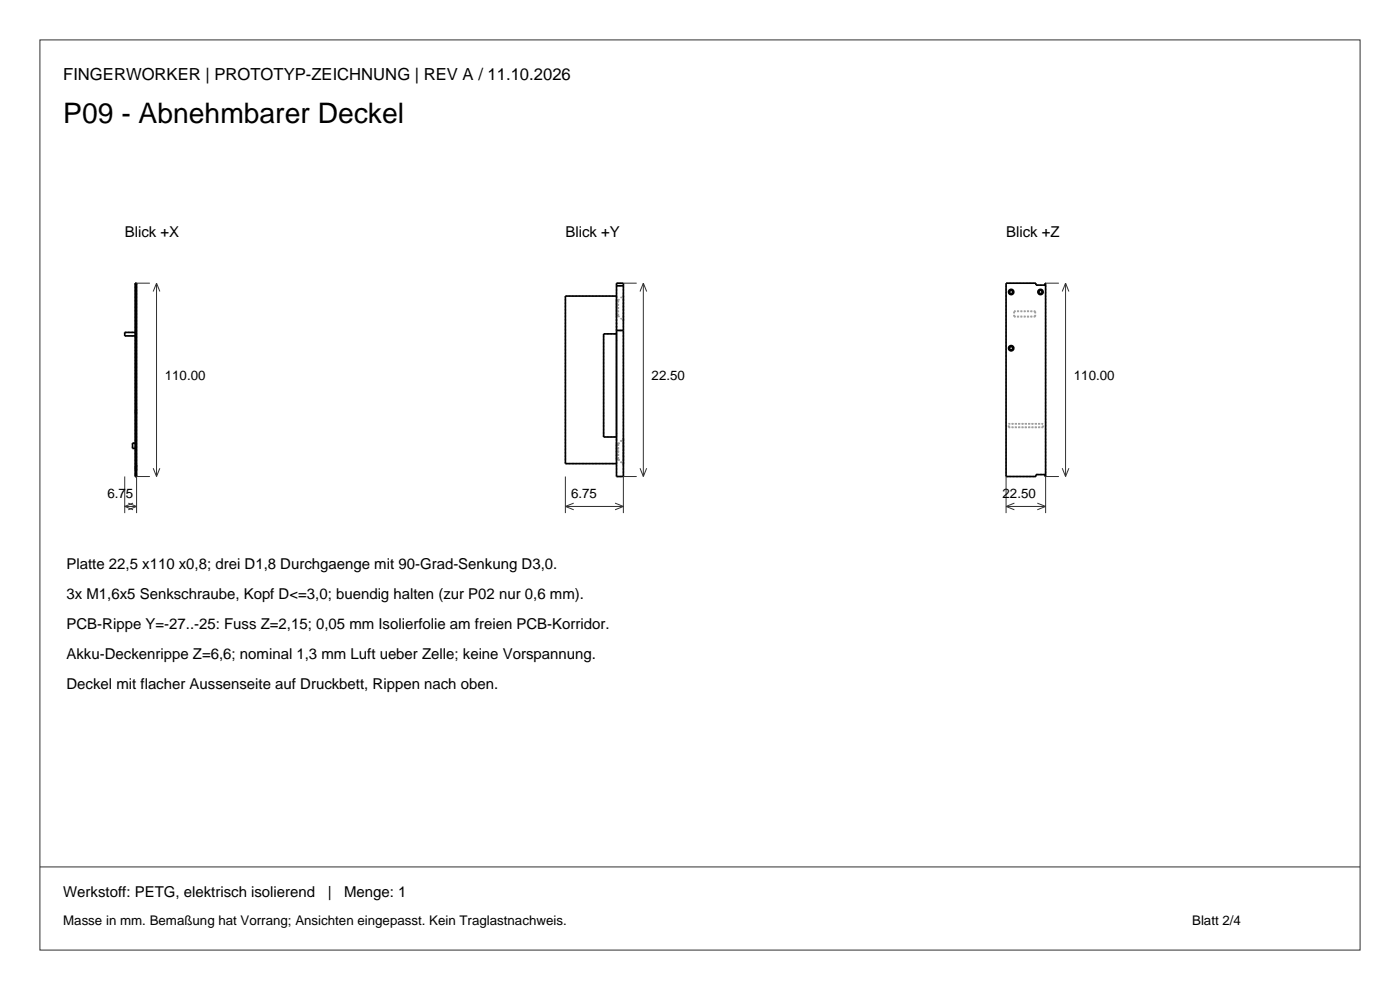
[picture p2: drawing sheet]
<svg xmlns="http://www.w3.org/2000/svg" width="297mm" height="210mm" viewBox="0 0 297 210" stroke-linecap="round" stroke-linejoin="round" font-family="sans-serif">
<defs><g id="words">
<text font-size="6" x="13.4" y="26.1">P09 - Abnehmbarer Deckel</text>
<text font-size="3.5" x="13.4" y="16.9">FINGERWORKER | PROTOTYP-ZEICHNUNG | REV A / 11.10.2026</text>
<g font-size="3.2">
<text x="26.5" y="50.2">Blick +X</text>
<text x="119.9" y="50.2">Blick +Y</text>
<text x="213.4" y="50.2">Blick +Z</text>
<text x="14.1" y="120.7">Platte 22,5 x110 x0,8; drei D1,8 Durchgaenge mit 90-Grad-Senkung D3,0.</text>
<text x="14.1" y="127.1">3x M1,6x5 Senkschraube, Kopf D&lt;=3,0; buendig halten (zur P02 nur 0,6 mm).</text>
<text x="14.1" y="133.4">PCB-Rippe Y=-27..-25: Fuss Z=2,15; 0,05 mm Isolierfolie am freien PCB-Korridor.</text>
<text x="14.1" y="139.8">Akku-Deckenrippe Z=6,6; nominal 1,3 mm Luft ueber Zelle; keine Vorspannung.</text>
<text x="14.1" y="146.1">Deckel mit flacher Aussenseite auf Druckbett, Rippen nach oben.</text>
<text x="13.4" y="190.2">Werkstoff: PETG, elektrisch isolierend</text>
<text x="69.5" y="190.2">|</text>
<text x="73" y="190.2">Menge: 1</text>
</g>
<g font-size="2.8">
<text x="35" y="80.6">110.00</text>
<text x="138.2" y="80.6">22.50</text>
<text x="227.8" y="80.6">110.00</text>
<text x="22.8" y="105.7">6.75</text>
<text x="121.2" y="105.7">6.75</text>
<text x="212.7" y="105.7">22.50</text>
<text x="13.4" y="196.2">Masse in mm. Bemaßung hat Vorrang; Ansichten eingepasst. Kein Traglastnachweis.</text>
<text x="252.9" y="196.2">Blatt 2/4</text>
</g>
</g></defs>
<g fill="none" stroke="#26333b" stroke-width=".21">
<path d="M8.5 8.5h280v193h-280zM29 60.1h2.8M33.2 60.1v41M33.2 60.1l.7 1.7M33.2 60.1l-.7 1.7M132.2 60.1h2.9M136.5 60.1v41M136.5 60.1l.7 1.7M136.5 60.1l-.7 1.7M221.8 60.1h2.8M226.1 60.1v41M226.1 60.1l.7 1.7"/>
<path d="M226.1 60.1l-.8 1.7M32.5 99.3l.7 1.8M33.9 99.3l-.7 1.8M135.8 99.3l.7 1.8M137.2 99.3l-.7 1.8M225.3 99.3l.8 1.8M226.8 99.3l-.7 1.8M26.5 101.1v7.7M26.5 107.4h2.5M26.5 107.4l1.7 .7M27.2 106.7l1.8 .7M28.2 106.7l-1.7 .7"/>
<path d="M29 107.4l-1.8 .7M31.8 101.1h-2.8v7.7M119.9 107.4h12.3M119.9 101.1v7.7M119.9 107.4l1.8 .7M121.7 106.7l-1.8 .7M130.5 106.7l1.7 .7M132.2 107.4l-1.7 .7M135.1 101.1h-2.9v7.7M213.4 107.4h8.4M213.4 101.1v7.7M213.4 107.4l1.8 .7"/>
<path d="M215.2 106.7l-1.8 .7M220.1 106.7l1.7 .7M221.8 107.4l-1.7 .7M224.6 101.1h-2.8v7.7M8.5 183.9h280"/>
</g>
<g fill="none" stroke="#a0a0a0" stroke-width=".35" stroke-dasharray=".4 .4" stroke-linecap="butt">
<path d="M26.5 70.5h2.2M26.5 70.5v.8M26.5 71.3h2.2M28.7 60.1h.3M28.7 60.1v41M28.7 60.1v.4M28.7 70.5v.8M28.7 60.5h.3M29 60.1v41M29 60.1h-.3M29 60.1v.4M119.9 62.8h10.9"/>
<path d="M128.1 70.8h2.7M130.8 60.6v9.5M130.8 60.6v-.5M130.8 62.8v35.5M130.8 70.8v21.9M130.8 63.7v3.3M130.8 67v-3.3M130.8 70.1h1.4M130.8 60.6h1.4M130.8 60.1h1.4M130.8 63.7h.4M130.8 67h.4"/>
<path d="M131.2 63.7l1-1.1M131.2 63.7v3.3M131.2 67v-3.3M131.2 67l1 1.1M132.2 70.1h-1.4M132.2 60.6v9.5M132.2 60.6v-.5M132.2 62.6v5.5M132.2 68.1v-5.5M132.2 60.6h-1.4M213.4 60.1h6.4M214.8 73.9l-.3-.4-.3 .3 .3 .4 .3-.3"/>
<path d="M214.8 61.9l-.3-.3-.3 .3 .3 .4 .3-.4M215.1 67.2v-1.2M215.1 67.2h4.5M215.1 66h4.5M219.6 67.2h-4.5M219.6 66h-4.5M219.6 67.2v-1.2M219.8 60.5v-.4M221.1 61.9l-.4-.3-.3 .3 .3 .4 .4-.4M221.7 60.1h.1M221.7 60.5v-.4M221.7 60.5h-1.9"/>
<path d="M28.1 94h.6M28.1 95.1h.6M28.1 94v1.1M28.7 87.3v.3M28.7 87.6v-.7M28.7 86.9v.4M28.7 99.2v.4M28.7 99.6v-.7M28.7 98.9v.3M28.7 94v1.1M28.7 87.6h.1M28.7 86.9h.1"/>
<path d="M28.7 99.6h.1M28.7 98.9h.1M28.8 87.3v.3M28.8 87.6v-.7M28.8 86.9v.4M28.8 99.2v.4M28.8 99.6v-.7M28.8 98.9v.3M28.8 87.6l.2 .2M28.8 86.9l.2-.2M28.8 99.6l.2 .2M28.8 98.9l.2-.2"/>
<path d="M29 87.3v.5M29 87.8v-1.1M29 86.7v.6M29 99.2v.6M29 99.8v-1.1M29 98.7v.5M119.9 98.3v-35.5M119.9 98.3h10.9M128.1 92.7v-21.9M128.1 92.7h2.7M130.8 94.2v3.2M130.8 97.4v-3.2"/>
<path d="M130.8 94.2h.4M130.8 97.4h.4M131.2 94.2l1-1.1M131.2 94.2v3.2M131.2 97.4v-3.2M131.2 97.4l1 1.1M132.2 93.1v5.4M132.2 98.5v-5.4M214 90.6v-.7M214 90.6h7.3M214 89.9h7.3M221.3 90.6h-7.3"/>
<path d="M221.3 89.9h-7.3M221.3 90.6v-.7M28.7 101.1h.3M28.7 100.7v.4M28.7 100.7h.3M29 100.7v.4M29 101.1h-.3M130.8 101.1h1.4M130.8 101.1v-31M132.2 101.1v-31M213.4 101.1v-41M213.4 101.1h6.4"/>
<path d="M219.8 101.1v-.4M221.7 100.7h-1.9M221.7 101.1v-.4M221.7 101.1h.1M221.8 101.1v-41"/>
</g>
<g fill="none" stroke="#000" stroke-width=".35">
<path d="M28.7 60.1h.3v41h-.3zM28.7 70.5h-2.2v.8h2.2M130.8 60.1h1.4v41h-1.4zM130.8 70.1h1.4M130.8 60.6h1.4M130.8 62.8h-10.9v35.5h10.9M130.8 70.8h-2.7v21.9h2.7M213.4 60.1h6.4v.4h1.9v-.4h.1v41h-.1v-.4h-1.9v.4h-6.4zM28.7 94h-.6v1.1h.6"/>
<circle cx="214.5" cy="61.9" r=".56"/>
<circle cx="214.5" cy="73.9" r=".56"/>
<circle cx="214.5" cy="73.9" r=".34"/>
<circle cx="214.5" cy="61.9" r=".34"/>
<circle cx="220.7" cy="61.9" r=".56"/>
<circle cx="220.7" cy="61.9" r=".34"/>
</g>
<use href="#words"/>
</svg>
